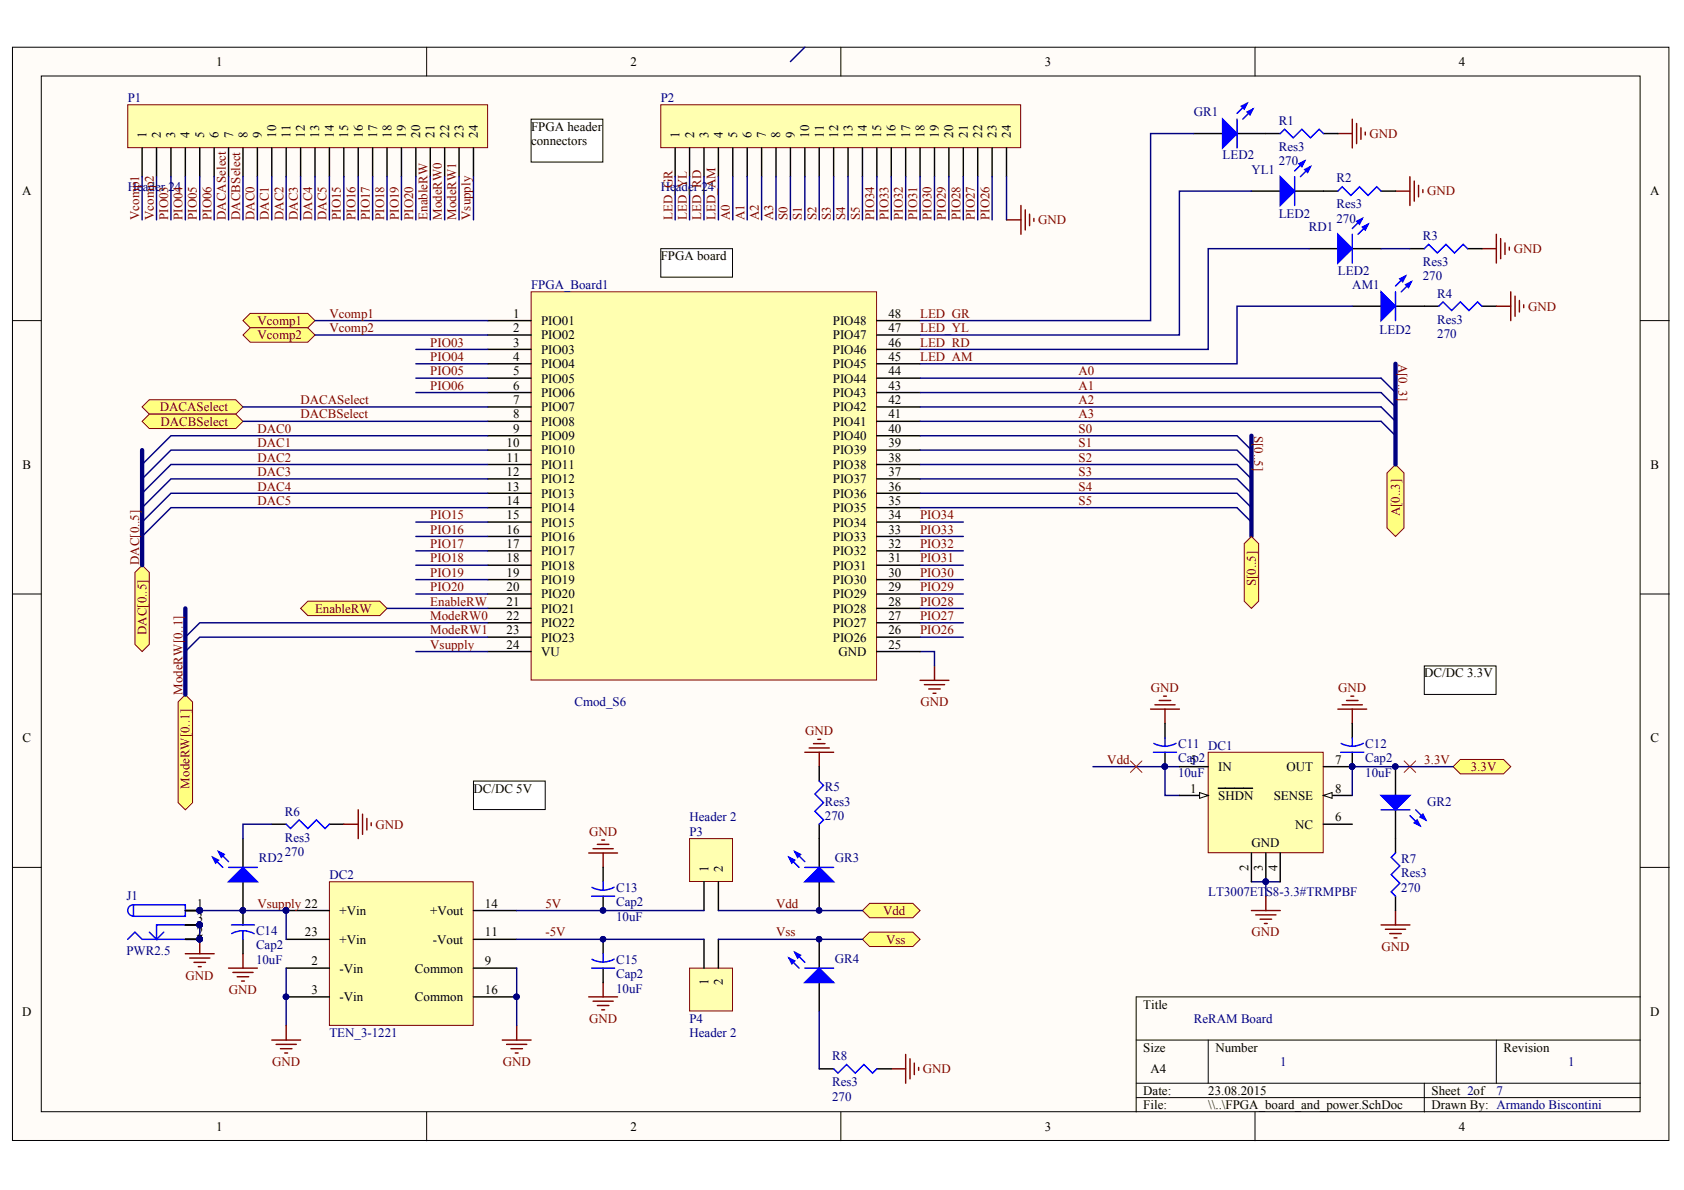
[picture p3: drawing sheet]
<svg xmlns="http://www.w3.org/2000/svg" width="297mm" height="210mm" viewBox="0 0 297 210" stroke-linecap="round" stroke-linejoin="round" font-family="sans-serif">
<defs><g id="words">
<g font-size="2.3">
<text x="38.1" y="11.7">1</text>
<text x="111.2" y="11.7">2</text>
<text x="184.3" y="11.7">3</text>
<text x="257.3" y="11.7">4</text>
<text x="93.7" y="23.1">FPGA header</text>
<text x="25.8" y="24.3" transform="rotate(-90 25.8 24.3)">1</text>
<text x="28.4" y="24.3" transform="rotate(-90 28.4 24.3)">2</text>
<text x="30.9" y="24.3" transform="rotate(-90 30.9 24.3)">3</text>
<text x="33.4" y="24.3" transform="rotate(-90 33.4 24.3)">4</text>
<text x="36" y="24.3" transform="rotate(-90 36 24.3)">5</text>
<text x="38.6" y="24.3" transform="rotate(-90 38.6 24.3)">6</text>
<text x="41.1" y="24.3" transform="rotate(-90 41.1 24.3)">7</text>
<text x="43.6" y="24.3" transform="rotate(-90 43.6 24.3)">8</text>
<text x="46.2" y="24.3" transform="rotate(-90 46.2 24.3)">9</text>
<text x="48.7" y="24.3" transform="rotate(-90 48.7 24.3)">10</text>
<text x="51.3" y="24.3" transform="rotate(-90 51.3 24.3)">11</text>
<text x="53.8" y="24.3" transform="rotate(-90 53.8 24.3)">12</text>
<text x="56.3" y="24.3" transform="rotate(-90 56.3 24.3)">13</text>
<text x="58.9" y="24.3" transform="rotate(-90 58.9 24.3)">14</text>
<text x="61.4" y="24.3" transform="rotate(-90 61.4 24.3)">15</text>
<text x="64" y="24.3" transform="rotate(-90 64 24.3)">16</text>
<text x="66.5" y="24.3" transform="rotate(-90 66.5 24.3)">17</text>
<text x="69.1" y="24.3" transform="rotate(-90 69.1 24.3)">18</text>
<text x="71.6" y="24.3" transform="rotate(-90 71.6 24.3)">19</text>
<text x="74.1" y="24.3" transform="rotate(-90 74.1 24.3)">20</text>
<text x="76.7" y="24.3" transform="rotate(-90 76.7 24.3)">21</text>
<text x="79.2" y="24.3" transform="rotate(-90 79.2 24.3)">22</text>
<text x="81.7" y="24.3" transform="rotate(-90 81.7 24.3)">23</text>
<text x="84.3" y="24.3" transform="rotate(-90 84.3 24.3)">24</text>
<text x="93.7" y="25.6">connectors</text>
<text x="119.9" y="24.3" transform="rotate(-90 119.9 24.3)">1</text>
<text x="122.4" y="24.3" transform="rotate(-90 122.4 24.3)">2</text>
<text x="125" y="24.3" transform="rotate(-90 125 24.3)">3</text>
<text x="127.5" y="24.3" transform="rotate(-90 127.5 24.3)">4</text>
<text x="130" y="24.3" transform="rotate(-90 130 24.3)">5</text>
<text x="132.6" y="24.3" transform="rotate(-90 132.6 24.3)">6</text>
<text x="135.1" y="24.3" transform="rotate(-90 135.1 24.3)">7</text>
<text x="137.6" y="24.3" transform="rotate(-90 137.6 24.3)">8</text>
<text x="140.2" y="24.3" transform="rotate(-90 140.2 24.3)">9</text>
<text x="142.7" y="24.3" transform="rotate(-90 142.7 24.3)">10</text>
<text x="145.3" y="24.3" transform="rotate(-90 145.3 24.3)">11</text>
<text x="147.8" y="24.3" transform="rotate(-90 147.8 24.3)">12</text>
<text x="150.4" y="24.3" transform="rotate(-90 150.4 24.3)">13</text>
<text x="152.9" y="24.3" transform="rotate(-90 152.9 24.3)">14</text>
<text x="155.4" y="24.3" transform="rotate(-90 155.4 24.3)">15</text>
<text x="158" y="24.3" transform="rotate(-90 158 24.3)">16</text>
<text x="160.5" y="24.3" transform="rotate(-90 160.5 24.3)">17</text>
<text x="163.1" y="24.3" transform="rotate(-90 163.1 24.3)">18</text>
<text x="165.6" y="24.3" transform="rotate(-90 165.6 24.3)">19</text>
<text x="168.1" y="24.3" transform="rotate(-90 168.1 24.3)">20</text>
<text x="170.7" y="24.3" transform="rotate(-90 170.7 24.3)">21</text>
<text x="173.2" y="24.3" transform="rotate(-90 173.2 24.3)">22</text>
<text x="175.8" y="24.3" transform="rotate(-90 175.8 24.3)">23</text>
<text x="178.3" y="24.3" transform="rotate(-90 178.3 24.3)">24</text>
<text x="3.9" y="34.5">A</text>
<text x="291.1" y="34.5">A</text>
<text x="116.5" y="45.9">FPGA board</text>
<text x="90.5" y="56.1">1</text>
<text x="90.5" y="58.6">2</text>
<text x="95.4" y="57.3">PIO01</text>
<text x="95.4" y="59.9">PIO02</text>
<text x="146.9" y="59.9">PIO47</text>
<text x="146.9" y="57.3">PIO48</text>
<text x="156.7" y="58.6">47</text>
<text x="156.7" y="56.1">48</text>
<text x="90.5" y="61.1">3</text>
<text x="90.5" y="63.7">4</text>
<text x="95.4" y="62.4">PIO03</text>
<text x="95.4" y="64.9">PIO04</text>
<text x="146.9" y="64.9">PIO45</text>
<text x="146.9" y="62.4">PIO46</text>
<text x="156.7" y="63.7">45</text>
<text x="156.7" y="61.1">46</text>
<text x="90.5" y="66.2">5</text>
<text x="90.5" y="68.7">6</text>
<text x="90.5" y="71.3">7</text>
<text x="95.4" y="67.5">PIO05</text>
<text x="95.4" y="70">PIO06</text>
<text x="146.9" y="70">PIO43</text>
<text x="146.9" y="67.5">PIO44</text>
<text x="156.7" y="71.3">42</text>
<text x="156.7" y="68.7">43</text>
<text x="156.7" y="66.2">44</text>
<text x="90.5" y="73.8">8</text>
<text x="90.5" y="76.3">9</text>
<text x="95.4" y="72.5">PIO07</text>
<text x="95.4" y="75.1">PIO08</text>
<text x="95.4" y="77.6">PIO09</text>
<text x="146.9" y="77.6">PIO40</text>
<text x="146.9" y="75.1">PIO41</text>
<text x="146.9" y="72.5">PIO42</text>
<text x="156.7" y="76.3">40</text>
<text x="156.7" y="73.8">41</text>
<text x="4" y="82.7">B</text>
<text x="89.4" y="78.9">10</text>
<text x="89.4" y="81.4">11</text>
<text x="89.4" y="84">12</text>
<text x="95.4" y="80.2">PIO10</text>
<text x="95.4" y="82.7">PIO11</text>
<text x="146.9" y="82.7">PIO38</text>
<text x="146.9" y="80.2">PIO39</text>
<text x="156.7" y="84">37</text>
<text x="156.7" y="81.4">38</text>
<text x="156.7" y="78.9">39</text>
<text x="291.1" y="82.7">B</text>
<text x="89.4" y="86.5">13</text>
<text x="89.4" y="89.1">14</text>
<text x="95.4" y="85.3">PIO12</text>
<text x="95.4" y="87.8">PIO13</text>
<text x="146.9" y="87.8">PIO36</text>
<text x="146.9" y="85.3">PIO37</text>
<text x="156.7" y="89.1">35</text>
<text x="156.7" y="86.5">36</text>
<text x="89.4" y="91.6">15</text>
<text x="89.4" y="94.1">16</text>
<text x="95.4" y="90.3">PIO14</text>
<text x="95.4" y="92.9">PIO15</text>
<text x="95.4" y="95.4">PIO16</text>
<text x="146.9" y="95.4">PIO33</text>
<text x="146.9" y="92.9">PIO34</text>
<text x="146.9" y="90.3">PIO35</text>
<text x="156.7" y="94.1">33</text>
<text x="156.7" y="91.6">34</text>
<text x="89.4" y="96.7">17</text>
<text x="89.4" y="99.2">18</text>
<text x="89.4" y="101.7">19</text>
<text x="95.4" y="97.9">PIO17</text>
<text x="95.4" y="100.5">PIO18</text>
<text x="146.9" y="100.5">PIO31</text>
<text x="146.9" y="97.9">PIO32</text>
<text x="156.7" y="101.7">30</text>
<text x="156.7" y="99.2">31</text>
<text x="156.7" y="96.7">32</text>
<text x="89.4" y="104.3">20</text>
<text x="89.4" y="106.8">21</text>
<text x="95.4" y="103">PIO19</text>
<text x="95.4" y="105.5">PIO20</text>
<text x="146.9" y="105.5">PIO29</text>
<text x="146.9" y="103">PIO30</text>
<text x="156.7" y="106.8">28</text>
<text x="156.7" y="104.3">29</text>
<text x="89.4" y="109.4">22</text>
<text x="89.4" y="111.9">23</text>
<text x="95.4" y="108.1">PIO21</text>
<text x="95.4" y="110.6">PIO22</text>
<text x="95.4" y="113.2">PIO23</text>
<text x="146.9" y="113.2">PIO26</text>
<text x="146.9" y="110.6">PIO27</text>
<text x="146.9" y="108.1">PIO28</text>
<text x="156.7" y="111.9">26</text>
<text x="156.7" y="109.4">27</text>
<text x="89.4" y="114.4">24</text>
<text x="95.4" y="115.7">VU</text>
<text x="147.9" y="115.7">GND</text>
<text x="156.7" y="114.4">25</text>
<text x="251.2" y="119.5">DC/DC 3.3V</text>
<text x="4" y="130.9">C</text>
<text x="291.1" y="130.9">C</text>
<text x="210" y="134.7">5</text>
<text x="214.9" y="136">IN</text>
<text x="227" y="136">OUT</text>
<text x="235.5" y="134.7">7</text>
<text x="83.5" y="139.8">DC/DC 5V</text>
<text x="210" y="139.8">1</text>
<text x="214.9" y="141.1">SHDN</text>
<text x="224.7" y="141.1">SENSE</text>
<text x="235.5" y="139.8">8</text>
<text x="220.7" y="149.5">GND</text>
<text x="228.5" y="146.2">NC</text>
<text x="235.5" y="144.9">6</text>
<text x="125" y="153.8" transform="rotate(-90 125 153.8)">1</text>
<text x="127.5" y="153.8" transform="rotate(-90 127.5 153.8)">2</text>
<text x="220.2" y="153.6" transform="rotate(-90 220.2 153.6)">2</text>
<text x="222.8" y="153.6" transform="rotate(-90 222.8 153.6)">3</text>
<text x="225.3" y="153.6" transform="rotate(-90 225.3 153.6)">4</text>
<text x="34.7" y="160.1">1</text>
<text x="59.9" y="161.4">+Vin</text>
<text x="75.9" y="161.4">+Vout</text>
<text x="85.5" y="160.1">14</text>
<text x="34.7" y="165.2">2</text>
<text x="34.7" y="162.6">3</text>
<text x="53.8" y="165.2">23</text>
<text x="59.9" y="166.4">+Vin</text>
<text x="76.4" y="166.4">-Vout</text>
<text x="85.5" y="165.2">11</text>
<text x="54.9" y="170.3">2</text>
<text x="59.9" y="171.6">-Vin</text>
<text x="73.2" y="171.6">Common</text>
<text x="85.5" y="170.3">9</text>
<text x="125" y="173.7" transform="rotate(-90 125 173.7)">1</text>
<text x="127.5" y="173.7" transform="rotate(-90 127.5 173.7)">2</text>
<text x="3.9" y="179.2">D</text>
<text x="54.9" y="175.4">3</text>
<text x="59.9" y="176.6">-Vin</text>
<text x="73.2" y="176.6">Common</text>
<text x="85.5" y="175.4">16</text>
<text x="201.7" y="177.9">Title</text>
<text x="291.1" y="179.2">D</text>
<text x="201.7" y="185.5">Size</text>
<text x="214.4" y="185.5">Number</text>
<text x="265.2" y="185.5">Revision</text>
<text x="202.9" y="189.3">A4</text>
<text x="201.7" y="193.1">Date:</text>
<text x="201.7" y="195.6">File:</text>
<text x="213.1" y="193.1">23.08.2015</text>
<text x="213.1" y="195.6">\\..\FPGA_board_and_power.SchDoc</text>
<text x="252.5" y="193.1">Sheet 2of</text>
<text x="252.5" y="195.6">Drawn By: Armando Biscontini</text>
<text x="38.1" y="199.4">1</text>
<text x="111.2" y="199.4">2</text>
<text x="184.3" y="199.4">3</text>
<text x="257.3" y="199.4">4</text>
</g>
<g font-size="2.3" fill="#000080">
<text x="22.5" y="18">P1</text>
<text x="116.5" y="18">P2</text>
<text x="210.6" y="20.5">GR1</text>
<text x="225.6" y="22">R1</text>
<text x="215.7" y="28.1">LED2</text>
<text x="225.6" y="29.1">270</text>
<text x="225.6" y="26.6">Res3</text>
<text x="22.5" y="33.7">Header 24</text>
<text x="116.5" y="33.7">Header 24</text>
<text x="220.7" y="30.7">YL1</text>
<text x="235.7" y="32.2">R2</text>
<text x="225.6" y="38.5">LED2</text>
<text x="230.9" y="40.8">RD1</text>
<text x="235.7" y="39.3">270</text>
<text x="235.7" y="36.8">Res3</text>
<text x="251" y="42.3">R3</text>
<text x="251" y="46.9">Res3</text>
<text x="93.7" y="51">FPGA_Board1</text>
<text x="236" y="48.5">LED2</text>
<text x="238.5" y="51">AM1</text>
<text x="251" y="49.5">270</text>
<text x="253.5" y="52.5">R4</text>
<text x="243.4" y="58.9">LED2</text>
<text x="253.5" y="59.6">270</text>
<text x="253.5" y="57.1">Res3</text>
<text x="101.3" y="124.6">Cmod_S6</text>
<text x="207.8" y="132">C11 DC1</text>
<text x="240.8" y="132">C12</text>
<text x="207.8" y="137">10uF</text>
<text x="207.8" y="134.5">Cap2</text>
<text x="240.8" y="137">10uF</text>
<text x="240.8" y="134.5">Cap2</text>
<text x="50.2" y="143.9">R6</text>
<text x="145.5" y="139.6">R5</text>
<text x="145.5" y="142.1">Res3</text>
<text x="251.7" y="142.1">GR2</text>
<text x="50.2" y="148.4">Res3</text>
<text x="121.6" y="147.4">P3</text>
<text x="121.6" y="144.9">Header 2</text>
<text x="145.5" y="144.6">270</text>
<text x="45.7" y="152">RD2</text>
<text x="50.2" y="151">270</text>
<text x="58.1" y="155">DC2</text>
<text x="147.3" y="152">GR3</text>
<text x="247.2" y="152.2">R7</text>
<text x="247.2" y="154.8">Res3</text>
<text x="22.3" y="158.8">J1</text>
<text x="108.7" y="157.3">C13</text>
<text x="108.7" y="159.9">Cap2</text>
<text x="213.1" y="158.1">LT3007ETS8-3.3aTRMPBF</text>
<text x="247.2" y="157.3">270</text>
<text x="45.2" y="164.9">C14</text>
<text x="45.2" y="167.5">Cap2</text>
<text x="108.7" y="162.4">10uF</text>
<text x="22.3" y="168.5">PWR2.5</text>
<text x="45.2" y="170">10uF</text>
<text x="108.7" y="170">C15</text>
<text x="108.7" y="172.6">Cap2</text>
<text x="147.3" y="169.8">GR4</text>
<text x="108.7" y="175.1">10uF</text>
<text x="58.1" y="183">TEN_3-1221</text>
<text x="121.6" y="180.4">P4</text>
<text x="121.6" y="183">Header 2</text>
<text x="210.6" y="180.4">ReRAM Board</text>
<text x="146.8" y="187">R8</text>
<text x="146.8" y="191.6">Res3</text>
<text x="225.8" y="188">1</text>
<text x="276.6" y="188">1</text>
<text x="146.8" y="194.1">270</text>
<text x="264" y="193.1">7</text>
</g>
<g font-size="2.3" fill="#800000">
<text x="241.6" y="24.3">GND</text>
<text x="251.7" y="34.5">GND</text>
<text x="24.6" y="38.8" transform="rotate(-90 24.6 38.8)">Vcomp1</text>
<text x="27.1" y="38.8" transform="rotate(-90 27.1 38.8)">Vcomp2</text>
<text x="29.6" y="38.8" transform="rotate(-90 29.6 38.8)">PIO03</text>
<text x="32.2" y="38.8" transform="rotate(-90 32.2 38.8)">PIO04</text>
<text x="34.7" y="38.8" transform="rotate(-90 34.7 38.8)">PIO05</text>
<text x="37.3" y="38.8" transform="rotate(-90 37.3 38.8)">PIO06</text>
<text x="39.8" y="38.8" transform="rotate(-90 39.8 38.8)">DACASelect</text>
<text x="42.4" y="38.8" transform="rotate(-90 42.4 38.8)">DACBSelect</text>
<text x="44.9" y="38.8" transform="rotate(-90 44.9 38.8)">DAC0</text>
<text x="47.4" y="38.8" transform="rotate(-90 47.4 38.8)">DAC1</text>
<text x="50" y="38.8" transform="rotate(-90 50 38.8)">DAC2</text>
<text x="52.5" y="38.8" transform="rotate(-90 52.5 38.8)">DAC3</text>
<text x="55.1" y="38.8" transform="rotate(-90 55.1 38.8)">DAC4</text>
<text x="57.6" y="38.8" transform="rotate(-90 57.6 38.8)">DAC5</text>
<text x="60.1" y="38.8" transform="rotate(-90 60.1 38.8)">PIO15</text>
<text x="62.7" y="38.8" transform="rotate(-90 62.7 38.8)">PIO16</text>
<text x="65.2" y="38.8" transform="rotate(-90 65.2 38.8)">PIO17</text>
<text x="67.8" y="38.8" transform="rotate(-90 67.8 38.8)">PIO18</text>
<text x="70.3" y="38.8" transform="rotate(-90 70.3 38.8)">PIO19</text>
<text x="72.9" y="38.8" transform="rotate(-90 72.9 38.8)">PIO20</text>
<text x="75.4" y="38.8" transform="rotate(-90 75.4 38.8)">EnableRW</text>
<text x="77.9" y="38.8" transform="rotate(-90 77.9 38.8)">ModeRW0</text>
<text x="80.5" y="38.8" transform="rotate(-90 80.5 38.8)">ModeRW1</text>
<text x="83" y="38.8" transform="rotate(-90 83 38.8)">Vsupply</text>
<text x="118.6" y="38.8" transform="rotate(-90 118.6 38.8)">LED_GR</text>
<text x="121.1" y="38.8" transform="rotate(-90 121.1 38.8)">LED_YL</text>
<text x="123.7" y="38.8" transform="rotate(-90 123.7 38.8)">LED_RD</text>
<text x="126.2" y="38.8" transform="rotate(-90 126.2 38.8)">LED_AM</text>
<text x="128.8" y="38.8" transform="rotate(-90 128.8 38.8)">A0</text>
<text x="131.3" y="38.8" transform="rotate(-90 131.3 38.8)">A1</text>
<text x="133.8" y="38.8" transform="rotate(-90 133.8 38.8)">A2</text>
<text x="136.4" y="38.8" transform="rotate(-90 136.4 38.8)">A3</text>
<text x="138.9" y="38.8" transform="rotate(-90 138.9 38.8)">S0</text>
<text x="141.4" y="38.8" transform="rotate(-90 141.4 38.8)">S1</text>
<text x="144" y="38.8" transform="rotate(-90 144 38.8)">S2</text>
<text x="146.6" y="38.8" transform="rotate(-90 146.6 38.8)">S3</text>
<text x="149.1" y="38.8" transform="rotate(-90 149.1 38.8)">S4</text>
<text x="151.6" y="38.8" transform="rotate(-90 151.6 38.8)">S5</text>
<text x="154.2" y="38.8" transform="rotate(-90 154.2 38.8)">PIO34</text>
<text x="156.7" y="38.8" transform="rotate(-90 156.7 38.8)">PIO33</text>
<text x="159.2" y="38.8" transform="rotate(-90 159.2 38.8)">PIO32</text>
<text x="161.8" y="38.8" transform="rotate(-90 161.8 38.8)">PIO31</text>
<text x="164.3" y="38.8" transform="rotate(-90 164.3 38.8)">PIO30</text>
<text x="166.9" y="38.8" transform="rotate(-90 166.9 38.8)">PIO29</text>
<text x="169.4" y="38.8" transform="rotate(-90 169.4 38.8)">PIO28</text>
<text x="172" y="38.8" transform="rotate(-90 172 38.8)">PIO27</text>
<text x="174.5" y="38.8" transform="rotate(-90 174.5 38.8)">PIO26</text>
<text x="183.1" y="39.5">GND</text>
<text x="267" y="44.7">GND</text>
<text x="45.4" y="57.3">Vcomp1</text>
<text x="45.4" y="59.9">Vcomp2</text>
<text x="58.1" y="56.1">Vcomp1</text>
<text x="58.1" y="58.6">Vcomp2</text>
<text x="162.3" y="56.1">LED_GR</text>
<text x="162.3" y="58.6">LED_YL</text>
<text x="269.5" y="54.8">GND</text>
<text x="75.9" y="61.1">PIO03</text>
<text x="75.9" y="63.7">PIO04</text>
<text x="162.3" y="63.7">LED_AM</text>
<text x="162.3" y="61.1">LED_RD</text>
<text x="246.7" y="64.2" transform="rotate(90 246.7 64.2)">A[0..3]</text>
<text x="53" y="71.3">DACASelect</text>
<text x="75.9" y="66.2">PIO05</text>
<text x="75.9" y="68.7">PIO06</text>
<text x="190.2" y="66.2">A0</text>
<text x="190.2" y="68.7">A1</text>
<text x="190.2" y="71.3">A2</text>
<text x="28.2" y="72.5">DACASelect</text>
<text x="28.3" y="75.1">DACBSelect</text>
<text x="45.4" y="76.3">DAC0</text>
<text x="53" y="73.8">DACBSelect</text>
<text x="190.2" y="73.8">A3</text>
<text x="190.2" y="76.3">S0</text>
<text x="221.2" y="76.9" transform="rotate(90 221.2 76.9)">S[0..5]</text>
<text x="45.4" y="78.9">DAC1</text>
<text x="45.4" y="81.4">DAC2</text>
<text x="45.4" y="84">DAC3</text>
<text x="190.2" y="78.9">S1</text>
<text x="190.2" y="81.4">S2</text>
<text x="190.2" y="84">S3</text>
<text x="45.4" y="86.5">DAC4</text>
<text x="45.4" y="89.1">DAC5</text>
<text x="190.2" y="86.5">S4</text>
<text x="190.2" y="89.1">S5</text>
<text x="75.9" y="91.6">PIO15</text>
<text x="75.9" y="94.1">PIO16</text>
<text x="162.3" y="91.6">PIO34</text>
<text x="162.3" y="94.1">PIO33</text>
<text x="246.9" y="91.1" transform="rotate(-90 246.9 91.1)">A[0..3]</text>
<text x="24.6" y="99.7" transform="rotate(-90 24.6 99.7)">DAC[0..5]</text>
<text x="75.9" y="96.7">PIO17</text>
<text x="75.9" y="99.2">PIO18</text>
<text x="75.9" y="101.7">PIO19</text>
<text x="162.3" y="101.7">PIO30</text>
<text x="162.3" y="99.2">PIO31</text>
<text x="162.3" y="96.7">PIO32</text>
<text x="75.9" y="106.8">EnableRW</text>
<text x="75.9" y="104.3">PIO20</text>
<text x="162.3" y="106.8">PIO28</text>
<text x="162.3" y="104.3">PIO29</text>
<text x="221.5" y="103.4" transform="rotate(-90 221.5 103.4)">S[0..5]</text>
<text x="25.8" y="112.1" transform="rotate(-90 25.8 112.1)">DAC[0..5]</text>
<text x="55.6" y="108.1">EnableRW</text>
<text x="75.9" y="109.4">ModeRW0</text>
<text x="75.9" y="111.9">ModeRW1</text>
<text x="162.3" y="111.9">PIO26</text>
<text x="162.3" y="109.4">PIO27</text>
<text x="75.9" y="114.4">Vsupply</text>
<text x="32.2" y="122.5" transform="rotate(-90 32.2 122.5)">ModeRW[0..1]</text>
<text x="162.3" y="124.6">GND</text>
<text x="203" y="122">GND</text>
<text x="236" y="122">GND</text>
<text x="142" y="129.7">GND</text>
<text x="195.3" y="134.7">Vdd</text>
<text x="251.2" y="134.7">3.3V</text>
<text x="259.4" y="136">3.3V</text>
<text x="33.4" y="139.1" transform="rotate(-90 33.4 139.1)">ModeRW[0..1]</text>
<text x="66.2" y="146.2">GND</text>
<text x="103.9" y="147.4">GND</text>
<text x="45.4" y="160.1">Vsupply 22</text>
<text x="96.2" y="160.1">5V</text>
<text x="136.9" y="160.1">Vdd</text>
<text x="155.8" y="161.4">Vdd</text>
<text x="96.2" y="165.2">-5V</text>
<text x="136.9" y="165.2">Vss</text>
<text x="156.3" y="166.4">Vss</text>
<text x="220.8" y="165.2">GND</text>
<text x="243.7" y="167.7">GND</text>
<text x="32.7" y="172.8">GND</text>
<text x="40.4" y="175.4">GND</text>
<text x="103.9" y="180.4">GND</text>
<text x="48" y="188">GND</text>
<text x="88.7" y="188">GND</text>
<text x="162.8" y="189.3">GND</text>
</g>
</g></defs>
<g fill="#fffcf8" stroke="#000" stroke-width=".18">
<path d="M2.2 8.3h292.2v192.9h-292.2z"/>
<path d="M7.3 13.4h282v182.7h-282z"/>
</g>
<g fill="none" stroke="#000" stroke-width=".18">
<path d="M75.3 8.3v5.1M148.3 8.3v5.1M221.4 8.3v5.1M2.2 56.6h5.1M289.3 56.6h5.1M2.2 104.8h5.1M289.3 104.8h5.1M2.2 153h5.1M289.3 153h5.1M289.3 175.8h-88.9v20.3M75.3 196.1v5.1M148.3 196.1v5.1"/>
<path d="M200.4 183.5h88.9M200.4 191.1h88.9M200.4 193.6h88.9M213.1 183.5v7.6M221.4 196.1v5.1M251.2 191.1v5M263.9 183.5v7.6"/>
</g>
<path d="M164.8 117.5v2.5M162.3 120h5.1M163.1 120.8h3.5M163.8 121.5h2M164.6 122.3h.5" fill="none" stroke="#800000" stroke-width=".25"/>
<path d="M162.3 114.9h2.5v2.6" fill="none" stroke="#000080" stroke-width=".25"/>
<path d="M244.7 83.4l1.4-1.5 1.5 1.5v9.7l-1.5 1.5-1.4-1.5z" fill-rule="evenodd" fill="#ffff80" stroke="#800000" stroke-width=".18"/>
<path d="M243.6 66.7l2.5 2.5M243.6 69.2l2.5 2.6M243.6 71.8l2.5 2.5M243.6 74.3l2.5 2.6" fill="none" stroke="#000080" stroke-width=".25"/>
<path d="M220.7 76.9v17.7M246.1 64.2v17.7" fill="none" stroke="#000080" stroke-width=".76"/>
<g fill="#ffff80" stroke="#800000" stroke-width=".18">
<path d="M219.5 95.9l1.2-1.3 1.3 1.3v10.1l-1.3 1.3-1.2-1.3z" fill-rule="evenodd"/>
<path d="M53 107.3l1.3-1.3h12.7l1.3 1.3-1.3 1.3h-12.7z" fill-rule="evenodd"/>
<path d="M31.4 123.8l1.3-1.3 1.3 1.3v17.8l-1.3 1.2-1.3-1.2z" fill-rule="evenodd"/>
</g>
<path d="M32.7 107.3v15.2" fill="none" stroke="#000080" stroke-width=".76"/>
<g fill="#ffff80" stroke="#800000" stroke-width=".18">
<path d="M42.9 56.6l1.2-1.3h10.2l1.3 1.3-1.3 1.2h-10.2z" fill-rule="evenodd"/>
<path d="M42.9 59.1l1.2-1.3h10.2l1.3 1.3-1.3 1.3h-10.2z" fill-rule="evenodd"/>
<path d="M23.8 101l1.3-1.3 1.2 1.3v12.7l-1.2 1.2-1.3-1.2z" fill-rule="evenodd"/>
</g>
<path d="M25.1 79.4v20.3" fill="none" stroke="#000080" stroke-width=".76"/>
<path d="M220.7 155.5h5.1M223.3 155.5v2.6" fill="none" stroke="#000080" stroke-width=".25"/>
<circle cx="223.3" cy="155.5" r=".48" fill="#000080" stroke="#000080" stroke-width=".18"/>
<path d="M223.3 158.1v2.5M220.7 160.6h5.1M221.5 161.4h3.6M222.3 162.1h2M223 162.9h.5" fill="none" stroke="#800000" stroke-width=".25"/>
<path d="M152.1 160.6l1.3-1.3h7.6l1.3 1.3-1.3 1.3h-7.6z" fill-rule="evenodd" fill="#ffff80" stroke="#800000" stroke-width=".18"/>
<path d="M192.8 135.2h15.2" fill="none" stroke="#000080" stroke-width=".25"/>
<path d="M256.3 135.2l1.3-1.2h7.6l1.3 1.2-1.3 1.3h-7.6z" fill-rule="evenodd" fill="#ffff80" stroke="#800000" stroke-width=".18"/>
<path d="M203 125.1h5M203.7 124.3h3.6M204.5 123.6h2M205.2 122.8h.5M205.5 125.1v2.5M236 125.1h5.1M236.7 124.3h3.6M237.5 123.6h2M238.3 122.8h.5M238.5 125.1v2.5" fill="none" stroke="#800000" stroke-width=".25"/>
<path d="M205.5 135.2v5.1h2.5" fill="none" stroke="#000080" stroke-width=".25"/>
<circle cx="205.5" cy="135.2" r=".49" fill="#000080" stroke="#000080" stroke-width=".18"/>
<path d="M213.1 132.7h20.3v17.7h-20.3z" fill="#ffffb0" stroke="#800000" stroke-width=".18"/>
<path d="M208 140.3h5.1" fill="none" stroke="#000" stroke-width=".25"/>
<path d="M211.6 139.8l1.5 .5-1.5 .5z" fill="#fffcf8" stroke="#000" stroke-width=".18"/>
<path d="M208 135.2h5.1M214.9 139h6M233.4 135.2h5.1M220.7 150.5v5M223.3 150.5v5M225.8 150.5v5M233.4 145.4h5.1M233.4 140.3h5.1" fill="none" stroke="#000" stroke-width=".25"/>
<g fill="#000080" stroke="#000080" stroke-width=".18">
<circle cx="223.3" cy="155.5" r=".48"/>
<circle cx="238.5" cy="135.2" r=".48"/>
</g>
<path d="M233.4 140.3l1.6-.5v1z" fill="#fffcf8" stroke="#000" stroke-width=".18"/>
<g fill="#000080" stroke="#000080" stroke-width=".18">
<circle cx="223.3" cy="155.5" r=".48"/>
<circle cx="238.5" cy="135.2" r=".48"/>
</g>
<path d="M58.1 155.5h25.4v25.4h-25.4z" fill="#ffffb0" stroke="#800000" stroke-width=".18"/>
<path d="M50.5 170.8h7.6M50.5 175.8h7.6M50.5 160.6h7.6M50.5 165.7h7.6M83.5 170.8h7.6M83.5 175.8h7.6M83.5 160.6h7.6M83.5 165.7h7.6" fill="none" stroke="#000" stroke-width=".25"/>
<g fill="#000080" stroke="#000080" stroke-width=".18">
<circle cx="50.4" cy="175.8" r=".49"/>
<circle cx="50.4" cy="160.6" r=".49"/>
<circle cx="91.1" cy="175.8" r=".49"/>
</g>
<path d="M50.5 170.8v10.1" fill="none" stroke="#000080" stroke-width=".25"/>
<path d="M152.1 165.7l1.3-1.3h7.6l1.3 1.3-1.3 1.3h-7.6z" fill-rule="evenodd" fill="#ffff80" stroke="#800000" stroke-width=".18"/>
<g fill="none" stroke="#800000" stroke-width=".25">
<path d="M103.8 150.5h5.1M104.6 149.7h3.6M105.4 148.9h2M106.1 148.2h.5M106.4 150.5v2.5M32.7 168.2h5.1M33.5 169h3.5M34.2 169.7h2.1M35 170.5h.5M35.2 165.7v2.5M40.3 170.8h5.1M41.1 171.5h3.5"/>
<path d="M41.8 172.3h2.1M42.6 173h.5M42.9 168.2v2.6M103.8 175.8h5.1M104.6 176.6h3.6M105.4 177.4h2M106.1 178.1h.5M106.4 173.3v2.5M47.9 183.5h5.1M48.7 184.2h3.6M49.5 185h2M50.2 185.7h.5"/>
<path d="M50.5 180.9v2.6"/>
</g>
<path d="M32.7 160.6h2.5M32.7 165.7h2.5M32.7 163.2h2.5" fill="none" stroke="#000" stroke-width=".25"/>
<g fill="#000080" stroke="#000080" stroke-width=".18">
<circle cx="35.2" cy="160.6" r=".48"/>
<circle cx="35.2" cy="165.7" r=".48"/>
<circle cx="35.2" cy="163.1" r=".48"/>
</g>
<path d="M23.5 159.6a.99 .99 0 0 0-1 1 .99 .99 0 0 0 1 1M23.5 159.6h9.2v2h-9.2zM22.5 165.7l1.3-1.3 1.3 1.3h7.6M28.9 164.4l-1.3 1.3M32.7 163.2h-5.1v2.5l-1.3-1.3" fill="none" stroke="#00f" stroke-width=".25"/>
<g fill="#ffff80" stroke="#800000" stroke-width=".18">
<path d="M25.1 71.8l1.2-1.3h15.3l1.3 1.3-1.3 1.2h-15.3z" fill-rule="evenodd"/>
<path d="M25.1 74.3l1.2-1.3h15.3l1.3 1.3-1.3 1.3h-15.3z" fill-rule="evenodd"/>
</g>
<path d="M199.4 134.2l2 2M201.4 134.2l-2 2M247.7 134.2l2 2M249.7 134.2l-2 2" fill="none" stroke="#f00" stroke-width=".18"/>
<path d="M205.5 127.6v2.6M205.5 132.7v2.5M238.5 127.6v2.6M238.5 132.7v2.5M106.4 153v2.5M106.4 158.1v2.5M42.9 160.6v2.6M42.9 165.7v2.5M106.4 165.7v2.5M106.4 170.8v2.5" fill="none" stroke="#000" stroke-width=".25"/>
<g fill="#000080" stroke="#000080" stroke-width=".18">
<circle cx="42.8" cy="160.6" r=".48"/>
<circle cx="106.4" cy="165.7" r=".48"/>
<circle cx="106.4" cy="160.6" r=".48"/>
<circle cx="205.5" cy="135.2" r=".49"/>
<circle cx="238.5" cy="135.2" r=".48"/>
</g>
<g fill="none" stroke="#00f" stroke-width=".25">
<path d="M203.5 132.7h4M205.5 130.2v1.5M207.4 131.1a4 4 0 0 1-3.9 0M236.5 132.7h4.1M238.5 130.2v1.5M240.5 131.1a4 4 0 0 1-3.9 0M104.4 158.1h4M106.4 155.5v1.6M108.3 156.5a4.1 4.1 0 0 1-3.9 0M40.8 163.2h4.1M42.9 164.2l.8 .1 1.1 .4M42.9 164.2h-.9l-1.1 .5"/>
<path d="M42.9 164.2v1.5M104.4 170.8h4M106.4 168.2v1.5M108.3 169.2a4.1 4.1 0 0 1-3.9 0"/>
</g>
<path d="M93.7 51.5h60.9v68.5h-60.9z" fill="#ffffb0" stroke="#800000" stroke-width=".18"/>
<g fill="none" stroke="#000" stroke-width=".25">
<path d="M86.1 56.6h7.6M86.1 59.1h7.6M154.7 56.6h7.6M154.7 59.1h7.6M86.1 61.6h7.6M86.1 64.2h7.6M86.1 66.7h7.6M86.1 69.2h7.6M86.1 71.8h7.6M86.1 74.3h7.6M86.1 76.9h7.6M86.1 79.4h7.6"/>
<path d="M154.7 61.6h7.6M154.7 64.2h7.6M154.7 66.7h7.6M154.7 69.2h7.6M154.7 71.8h7.6M154.7 74.3h7.6M154.7 76.9h7.6M154.7 79.4h7.6M86.1 81.9h7.6M86.1 84.5h7.6M86.1 87h7.6M86.1 89.5h7.6"/>
<path d="M86.1 92.1h7.6M86.1 94.6h7.6M86.1 97.2h7.6M86.1 99.7h7.6M154.7 81.9h7.6M154.7 84.5h7.6M154.7 87h7.6M154.7 89.5h7.6M154.7 92.1h7.6M154.7 94.6h7.6M154.7 97.2h7.6M154.7 99.7h7.6"/>
<path d="M86.1 102.2h7.6M86.1 104.8h7.6M86.1 107.3h7.6M86.1 109.9h7.6M86.1 112.4h7.6M86.1 114.9h7.6M154.7 102.2h7.6M154.7 104.8h7.6M154.7 107.3h7.6M154.7 109.9h7.6M154.7 112.4h7.6M154.7 114.9h7.6"/>
</g>
<path d="M88.6 183.5h5.1M89.4 184.2h3.5M90.1 185h2.1M90.9 185.7h.5M91.1 180.9v2.6" fill="none" stroke="#800000" stroke-width=".25"/>
<path d="M35.2 163.2v2.5" fill="none" stroke="#000080" stroke-width=".25"/>
<g fill="#000080" stroke="#000080" stroke-width=".18">
<circle cx="35.2" cy="163.1" r=".48"/>
<circle cx="35.2" cy="165.7" r=".48"/>
</g>
<path d="M22.5 18.5h63.5v7.5h-63.5z" fill="#ffffb0" stroke="#800000" stroke-width=".18"/>
<g fill="none" stroke="#000" stroke-width=".25">
<path d="M25.1 26.1v5.1M27.6 26.1v5.1M30.2 26.1v5.1M32.7 26.1v5.1M35.2 26.1v5.1M37.8 26.1v5.1M40.3 26.1v5.1M42.9 26.1v5.1M45.4 26.1v5.1M47.9 26.1v5.1M50.5 26.1v5.1M53 26.1v5.1"/>
<path d="M55.6 26.1v5.1M58.1 26.1v5.1M60.6 26.1v5.1M63.2 26.1v5.1M65.7 26.1v5.1M68.3 26.1v5.1M70.8 26.1v5.1M73.4 26.1v5.1M75.9 26.1v5.1M78.4 26.1v5.1M81 26.1v5.1M83.5 26.1v5.1"/>
</g>
<g fill="none" stroke="#000080" stroke-width=".25">
<path d="M25.1 31.2v7.6M27.6 31.2v7.6M30.2 31.2v7.6M32.7 31.2v7.6M35.2 31.2v7.6M37.8 31.2v7.6M40.3 31.2v7.6M42.9 31.2v7.6M45.4 31.2v7.6M47.9 31.2v7.6M50.5 31.2v7.6M53 31.2v7.6"/>
<path d="M55.6 31.2v7.6M58.1 31.2v7.6M75.9 31.2v7.6M78.4 31.2v7.6M81 31.2v7.6M83.5 31.2v7.6M55.6 56.6h30.5M55.6 59.1h30.5M42.9 71.8h43.2M42.9 74.3h43.2M86.1 76.9h-55.9l-5.1 5M86.1 79.4h-55.9l-5.1 5.1"/>
<path d="M162.3 76.9h55.9l2.5 2.5M162.3 79.4h55.9l2.5 2.5M162.3 71.8h81.3M162.3 74.3h81.3M162.3 66.7h81.3M162.3 69.2h81.3M86.1 81.9h-55.9l-5.1 5.1M86.1 84.5h-55.9l-5.1 5M86.1 87h-55.9l-5.1 5.1M162.3 81.9h55.9l2.5 2.6M162.3 84.5h55.9l2.5 2.5M162.3 87h55.9l2.5 2.5"/>
<path d="M162.3 89.5h55.9M68.3 107.3h17.8M73.4 114.9h12.7"/>
</g>
<path d="M116.6 18.5h63.4v7.5h-63.4z" fill="#ffffb0" stroke="#800000" stroke-width=".18"/>
<g fill="none" stroke="#000" stroke-width=".25">
<path d="M119.1 26.1v5.1M121.6 26.1v5.1M124.2 26.1v5.1M126.7 26.1v5.1M129.3 26.1v5.1M131.8 26.1v5.1M134.3 26.1v5.1M136.9 26.1v5.1M139.4 26.1v5.1M142 26.1v5.1M144.5 26.1v5.1M147 26.1v5.1"/>
<path d="M149.6 26.1v5.1M152.1 26.1v5.1M154.7 26.1v5.1M157.2 26.1v5.1M159.8 26.1v5.1M162.3 26.1v5.1M164.8 26.1v5.1M167.4 26.1v5.1M169.9 26.1v5.1M172.5 26.1v5.1M175 26.1v5.1M177.5 26.1v5.1"/>
<path d="M210.6 23.6h5.1M218.2 23.6h7.6M220.7 33.7h5.1M228.4 33.7h7.6M233.4 23.6h2.6M243.6 33.7h2.5M230.9 43.9h5.1M238.5 54h5.1M238.5 43.9h5.1M246.1 54h7.7M248.7 43.9h2.5M258.9 43.9h2.5"/>
<path d="M261.4 54h2.5M144.5 135.2v2.6M246.1 135.2v5.1M42.9 147.9v5.1M42.9 155.5v5.1M47.9 145.4h2.6M58.1 145.4h2.5M144.5 145.4v7.6M144.5 155.5v5.1M246.1 142.8v7.7M246.1 158.1v2.5M144.5 165.7v5.1"/>
<path d="M144.5 173.3v5.1M144.5 188.5h2.5M154.7 188.5h2.5"/>
</g>
<g fill="none" stroke="#000080" stroke-width=".25">
<path d="M129.3 31.2v7.6M131.8 31.2v7.6M134.3 31.2v7.6M136.9 31.2v7.6M139.4 31.2v7.6M142 31.2v7.6M144.5 31.2v7.6M147 31.2v7.6M149.6 31.2v7.6M152.1 31.2v7.6M47.9 145.4h-5v2.5M35.2 160.6h15.3v5.1"/>
<path d="M144.5 178.4v10.1"/>
</g>
<g fill="none" stroke="#800000" stroke-width=".25">
<path d="M177.5 38.8h2.6M180.1 36.2v5.1M180.8 37v3.6M181.6 37.8v2M182.4 38.5v.5M236 23.6h2.5M238.5 21v5.1M239.3 21.8v3.5M240.1 22.5v2.1M240.8 23.3v.5M246.1 33.7h2.6M248.7 31.2v5"/>
<path d="M249.5 31.9v3.6M250.2 32.7v2M251 33.5v.5M261.4 43.9h2.5M263.9 54h2.6M263.9 41.3v5.1M264.7 42.1v3.5M265.5 42.8v2.1M266.2 43.6v.5M266.5 51.5v5.1M267.2 52.2v3.6M268 53v2"/>
<path d="M268.8 53.8v.5M142 132.7h5M142.7 131.9h3.6M143.5 131.2h2M144.2 130.4h.6M144.5 132.7v2.5M60.6 145.4h2.6M63.2 142.8v5.1M63.9 143.6v3.6M64.7 144.4v2M65.5 145.1v.5M243.6 163.2h5.1"/>
<path d="M244.4 163.9h3.5M245.1 164.7h2.1M245.9 165.4h.5M246.1 160.6v2.6M157.2 188.5h2.6M159.8 186v5.1M160.5 186.8v3.5M161.3 187.5v2M162 188.3v.5"/>
</g>
<g fill="#00f" stroke="#00f" stroke-width=".25">
<path d="M243.6 51.5l2.5 2.5-2.5 2.6z"/>
<path d="M247.9 50.2l1-.5-.5 1z"/>
<path d="M246.9 49.2l1-.5-.5 1z"/>
<path d="M236 41.3l2.5 2.6-2.5 2.5z"/>
<path d="M240.3 40.1l1-.6-.5 1.1z"/>
<path d="M239.3 39l1-.5-.5 1z"/>
<path d="M215.7 21l2.5 2.6-2.5 2.5z"/>
<path d="M220 19.8l1-.6-.5 1.1z"/>
<path d="M219 18.7l1-.5-.5 1z"/>
<path d="M225.8 31.2l2.6 2.5-2.6 2.5z"/>
<path d="M230.1 29.9l1.1-.5-.6 1z"/>
<path d="M229.1 28.9l1-.5-.5 1z"/>
<path d="M40.3 155.5l2.6-2.5 2.5 2.5z"/>
<path d="M38.5 150.2l1.1 .5-.6 .5z"/>
<path d="M37.5 151.2l1 .5-.5 .5z"/>
<path d="M142 155.5l2.5-2.5 2.5 2.5z"/>
<path d="M140.2 150.2l1 .5-.5 .5z"/>
<path d="M139.2 151.2l1 .5-.5 .5z"/>
<path d="M142 173.3l2.5-2.5 2.5 2.5z"/>
<path d="M140.2 168l1 .5-.5 .5z"/>
<path d="M139.2 169l1 .5-.5 .5z"/>
<path d="M243.6 140.3h5.1l-2.6 2.5z"/>
<path d="M249.5 145.1l.5-.5 .5 1z"/>
<path d="M250.5 144.1l.5-.5 .5 1z"/>
</g>
<g fill="none" stroke="#00f" stroke-width=".25">
<path d="M220 18.2l-1.8 1.8M221 19.2l-1.8 1.8M218.2 21v5.1M225.8 23.6l.8-.8 1.5 1.5 1.5-1.5 1.6 1.5 1.5-1.5 .7 .8M228.4 31.2v5M230.1 28.4l-1.7 1.8M231.2 29.4l-1.8 1.8M236 33.7l.7-.8 1.6 1.6 1.5-1.6 1.5 1.6 1.5-1.6 .8 .8M240.3 38.5l-1.8 1.8M241.3 39.5l-1.8 1.8M238.5 41.3v5.1M246.1 51.5v5.1"/>
<path d="M247.9 48.7l-1.8 1.8M248.9 49.7l-1.7 1.8M251.2 43.9l.8-.8 1.5 1.5 1.5-1.5 1.6 1.5 1.5-1.5 .8 .8M253.8 54l.7-.7 1.6 1.5 1.5-1.5 1.5 1.5 1.5-1.5 .8 .7M144.5 137.8l.8 .7-1.6 1.6 1.6 1.5-1.6 1.5 1.6 1.5-.8 .8M37.5 151.2l1.8 1.8M38.5 150.2l1.8 1.8M40.3 153h5.1M50.5 145.4l.7 .7 1.6-1.5 1.5 1.5 1.5-1.5 1.5 1.5 .8-.7M139.2 151.2l1.7 1.8M140.2 150.2l1.8 1.8M142 153h5"/>
<path d="M243.6 142.8h5.1M246.1 150.5l-.7 .7 1.5 1.5-1.5 1.6 1.5 1.5-1.5 1.5 .7 .8M248.7 143.9l1.8 1.7M249.7 142.8l1.8 1.8M139.2 169l1.7 1.8M140.2 168l1.8 1.7M142 170.8h5M147 188.5l.8 .8 1.5-1.5 1.6 1.5 1.5-1.5 1.5 1.5 .8-.8"/>
</g>
<g fill="#000080" stroke="#000080" stroke-width=".18">
<circle cx="35.2" cy="160.6" r=".48"/>
<circle cx="50.4" cy="160.6" r=".49"/>
<circle cx="42.8" cy="160.6" r=".48"/>
<circle cx="144.5" cy="160.6" r=".48"/>
<circle cx="144.5" cy="165.7" r=".48"/>
<circle cx="246.1" cy="135.2" r=".49"/>
</g>
<path d="M121.6 147.9h7.6v7.6h-7.6z" fill="#ffffb0" stroke="#800000" stroke-width=".18"/>
<path d="M124.2 155.5v5.1M126.7 155.5v5.1" fill="none" stroke="#000" stroke-width=".25"/>
<path d="M121.6 170.8h7.6v7.5h-7.6z" fill="#ffffb0" stroke="#800000" stroke-width=".18"/>
<path d="M124.2 165.7v5.1M126.7 165.7v5.1" fill="none" stroke="#000" stroke-width=".25"/>
<g fill="none" stroke="#000080" stroke-width=".25">
<path d="M142 8.3l-2.6 2.6M60.6 31.2v7.6M63.2 31.2v7.6M65.7 31.2v7.6M68.3 31.2v7.6M70.8 31.2v7.6M73.4 31.2v7.6M119.1 31.2v7.6M121.6 31.2v7.6M124.2 31.2v7.6M126.7 31.2v7.6M154.7 31.2v7.6"/>
<path d="M157.2 31.2v7.6M159.8 31.2v7.6M162.3 31.2v7.6M164.8 31.2v7.6M167.4 31.2v7.6M169.9 31.2v7.6M172.5 31.2v7.6M175 31.2v7.6M177.5 31.2v7.6M210.6 23.6h-7.6v33h-40.7M220.7 33.7h-12.7v25.4h-45.7M230.9 43.9h-17.8v17.7h-50.8"/>
<path d="M238.5 54h-20.3v10.2h-55.9M243.6 43.9h5.1M73.4 61.6h12.7M73.4 64.2h12.7M73.4 66.7h12.7M73.4 69.2h12.7M73.4 92.1h12.7M73.4 94.6h12.7M73.4 97.2h12.7M73.4 99.7h12.7M86.1 89.5h-55.9l-5.1 5.1M162.3 92.1h7.6"/>
<path d="M162.3 94.6h7.6M162.3 97.2h7.6M162.3 99.7h7.6M218.2 89.5l2.5 2.6M73.4 102.2h12.7M73.4 104.8h12.7M86.1 109.9h-50.9l-2.5 2.5M86.1 112.4h-50.9l-2.5 2.5M162.3 102.2h7.6M162.3 104.8h7.6M162.3 112.4h7.6M162.3 109.9h7.6"/>
<path d="M162.3 107.3h7.6M256.3 135.2h-17.8v5.1M91.1 170.8v10.1M91.1 165.7h33.1M91.1 160.6h33.1M126.7 165.7h25.4M126.7 160.6h25.4"/>
</g>
<circle cx="238.5" cy="135.2" r=".48" fill="#000080" stroke="#000080" stroke-width=".18"/>
<g fill="#fff" stroke="#000" stroke-width=".18">
<path d="M93.7 21h12.6v7.6h-12.6z"/>
<path d="M83.5 137.8h12.7v5h-12.7z"/>
<path d="M251.2 117.5h12.7v5h-12.7z"/>
<path d="M116.6 43.9h12.6v5h-12.6z"/>
</g>
<use href="#words"/>
</svg>
